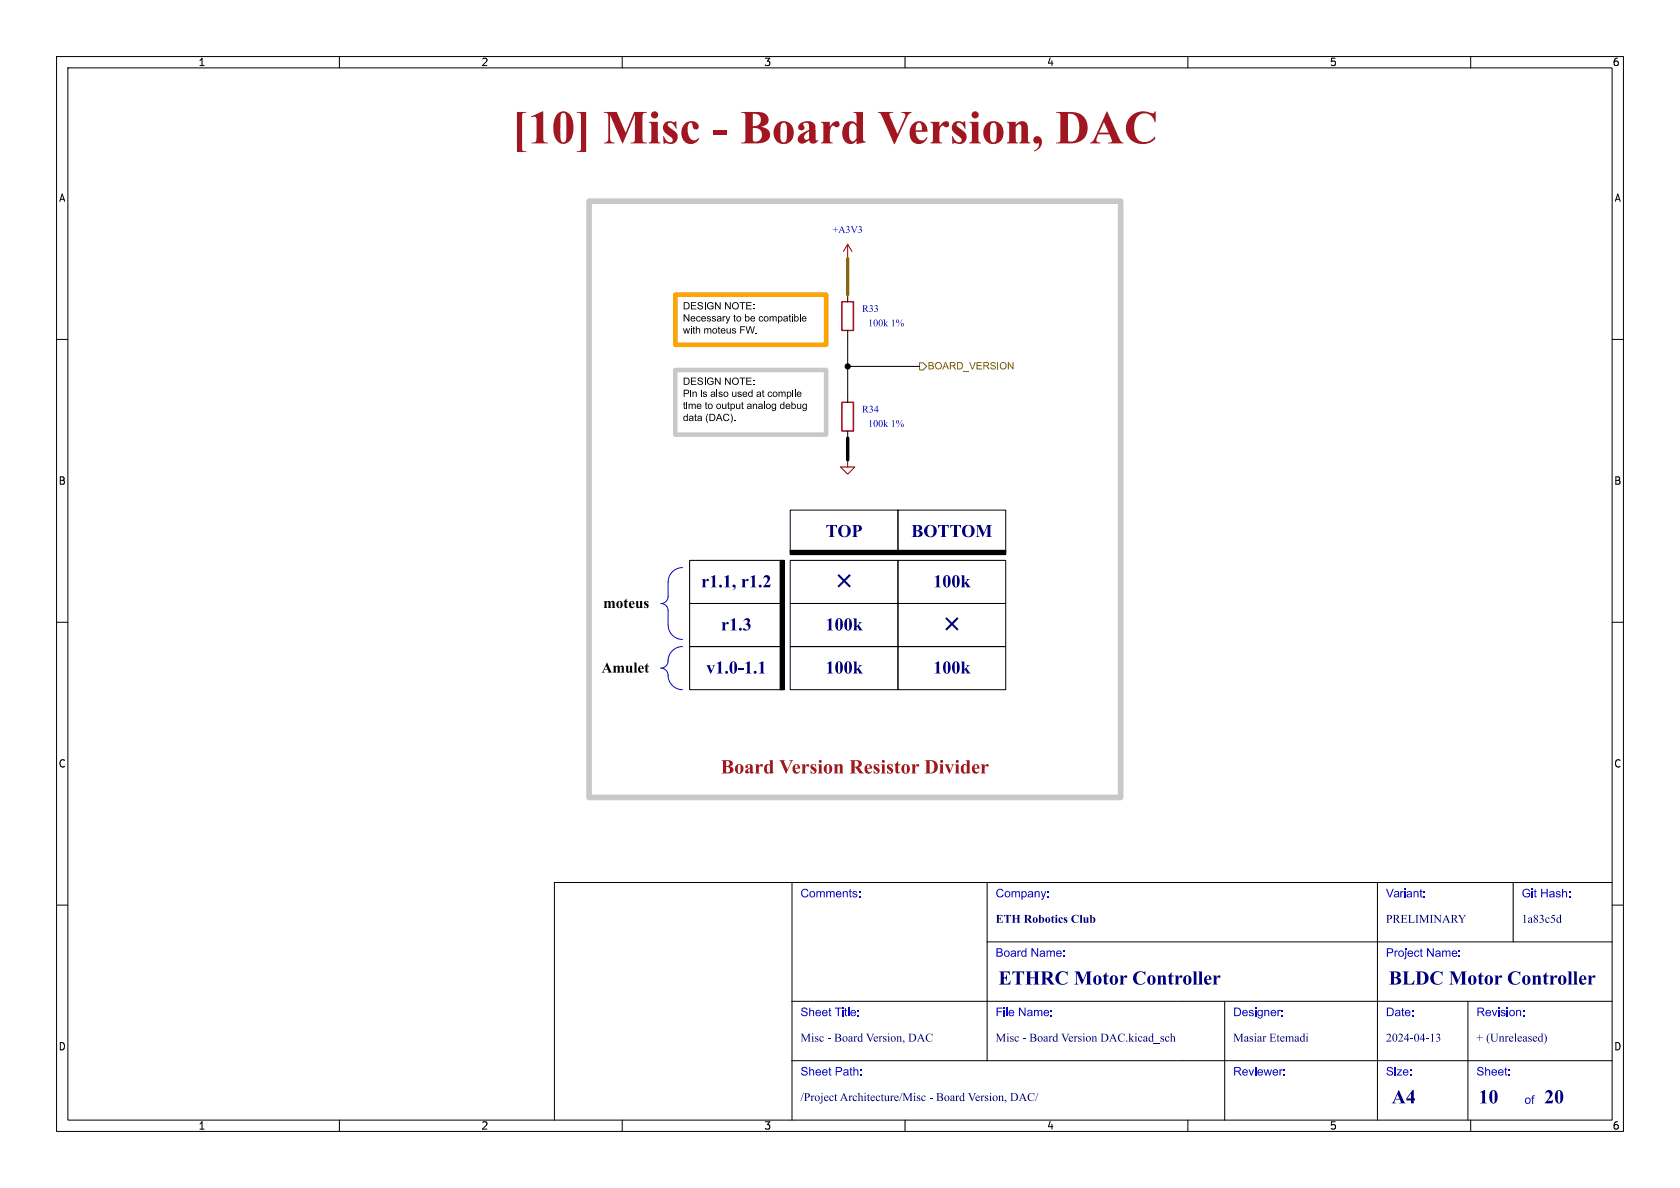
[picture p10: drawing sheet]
<svg xmlns="http://www.w3.org/2000/svg" width="297mm" height="210mm" viewBox="0 0 297 210" stroke-linecap="round" stroke-linejoin="round" font-family="sans-serif">
<defs><g id="words">
<text font-size="8.4" fill="#a21622" x="90.5" y="27.5">[10]Misc- BoardVersion,DAC</text>
<text font-size="3.5" fill="#a21622" x="127.4" y="137.2">BoardVersionResistorDivider</text>
<g font-size="3.5" fill="#00007f">
<text x="176.5" y="174.9">ETHRC Motor Controller</text>
<text x="245.5" y="174.9">BLDC Motor Controller</text>
<text x="246" y="195.9">A4</text>
<text x="261.4" y="196">10</text>
<text x="273" y="196">20</text>
</g>
<g font-size="3.2" fill="#00007f">
<text x="146" y="95.8">TOP</text>
<text x="161.1" y="95.8">BOTTOM</text>
<text x="124" y="104.6">r1.1,r1.2</text>
<text x="165" y="104.6">100k</text>
<text x="127.5" y="112.3">r1.3</text>
<text x="145.9" y="112.3">100k</text>
<text x="124.8" y="119.9">v1.0-1.1</text>
<text x="145.9" y="119.9">100k</text>
<text x="165" y="119.9">100k</text>
</g>
<g font-size="2.7">
<text x="106.6" y="108.5">moteus</text>
<text x="106.3" y="120">Amulet</text>
</g>
<g font-size="2.1" fill="#00f">
<text x="141.5" y="159.2">Comments:</text>
<text x="176" y="159.2">Company:</text>
<text x="245" y="159.2">Variant:</text>
<text x="269" y="159.2">Git Hash:</text>
<text x="176" y="169.7">Board Name:</text>
<text x="245" y="169.7">Project Name:</text>
<text x="141.5" y="180.2">Sheet Title:</text>
<text x="176" y="180.2">File Name:</text>
<text x="218" y="180.2">Designer:</text>
<text x="245" y="180.2">Date:</text>
<text x="261" y="180.2">Revision:</text>
<text x="141.5" y="190.7">Sheet Path:</text>
<text x="218" y="190.7">Reviewer:</text>
<text x="245" y="190.7">Size:</text>
<text x="261" y="190.7">Sheet:</text>
<text x="269.5" y="195.7">of</text>
</g>
<g font-size="2.1" fill="#00007f">
<text x="176" y="163.7">ETH RoboticsClub</text>
<text x="245" y="163.7">PRELIMINARY</text>
<text x="269" y="163.7">1a83c5d</text>
<text x="141.5" y="184.7">Misc - BoardVersion,DAC</text>
<text x="176" y="184.7">Misc - BoardVersionDAC.kicad_sch</text>
<text x="218" y="184.7">MasiarEtemadi</text>
<text x="245" y="184.7">2024-04-13</text>
<text x="261" y="184.7">+ (Unreleased)</text>
<text x="141.5" y="195.2">/ProjectArchitecture/Misc- BoardVersion,DAC/</text>
</g>
<g font-size="1.8">
<text x="35" y="11.9">1</text>
<text x="85" y="11.9">2</text>
<text x="135" y="11.9">3</text>
<text x="185" y="11.9">4</text>
<text x="235" y="11.9">5</text>
<text x="285" y="11.9">6</text>
<text x="10.3" y="35.9">A</text>
<text x="285.3" y="35.9">A</text>
<text x="120.7" y="57.5">Necessary to be compatible</text>
<text x="120.7" y="59.7">with moteus FW.</text>
<text x="120.7" y="70.9">Pin is also used at compile</text>
<text x="120.7" y="73">time to output analog debug</text>
<text x="10.3" y="85.9">B</text>
<text x="285.3" y="85.9">B</text>
<text x="10.3" y="135.9">C</text>
<text x="285.3" y="135.9">C</text>
<text x="10.3" y="185.9">D</text>
<text x="285.3" y="185.9">D</text>
<text x="35" y="199.9">1</text>
<text x="85" y="199.9">2</text>
<text x="135" y="199.9">3</text>
<text x="185" y="199.9">4</text>
<text x="235" y="199.9">5</text>
<text x="285" y="199.9">6</text>
</g>
<g font-size="1.8" fill="#0000c2">
<text x="147.2" y="41.6">+A3V3</text>
<text x="152.4" y="55.6">R33</text>
<text x="153.5" y="58.1">100k1%</text>
<text x="152.4" y="73.4">R34</text>
<text x="153.5" y="75.9">100k1%</text>
</g>
<text font-size="1.8" fill="#725600" x="164" y="65.8">BOARD_VERSION</text>
</g></defs>
<g fill="none" stroke="#000" stroke-width=".18">
<path d="M10 10h277v190h-277zM12 12h273v186h-273zM60 10v2M110 10v2M160 10v2M210 10v2M260 10v2M149.9 52.1v1.2M149.9 58.4v12.7M10 60h2M149.9 76.2v1.3M149.9 64.8h12.7"/>
<path d="M285 60h2M121.9 99.1h16.5v7.6h-16.5zM139.7 90.2h19v7.6h-19zM158.7 90.2h19.1v7.6h-19.1zM158.7 99.1h19.1v7.6h-19.1zM10 110h2M121.9 114.3h16.5v7.6h-16.5zM121.9 106.7h16.5v7.6h-16.5zM139.7 106.7h19v7.6h-19zM139.7 114.3h19v7.6h-19zM158.7 114.3h19.1v7.6h-19.1zM158.7 106.7h19.1v7.6h-19.1z"/>
<path d="M285 110h2M140 156v42M174.5 156v31.5M243.5 156v42M267.5 156v10.5M285 156h-187v42M10 160h2M140 177h145M174.5 166.5h110.5M216.5 177v21M259.5 177v21M285 160h2"/>
<path d="M60 198v2M110 198v2M140 187.5h145M160 198v2M210 198v2M260 198v2"/>
</g>
<g fill="#000">
<path d="M120.9 55.6h.1l.7 1v-1h.2v1.2h-.2l-.7-1v1h-.1zM120.9 53.4h.4a.64 .64 0 0 1 .6 .6 .64 .64 0 0 1-.6 .7h-.4v-.2h.4a.49 .49 0 0 0 .4-.4 .49 .49 0 0 0-.4-.5h-.3v.9h-.1zM122.2 53.4h.9v.2h-.8v.4h.7v.1h-.7v.4h.8v.2h-.9zM122.6 57.8l.1-.1v.3h.2v.2h-.2v.5l.2 .3a.23 .23 0 0 1-.3-.1 .23 .23 0 0 1 0-.2v-.5h-.2zM123 57.7h.2v.4l.3-.1 .2 .2 .1 .8h-.2v-.7l-.2-.1-.2 .1v.7h-.2zM123.4 53.5l.6-.1 .2 .3-.1 .1a.27 .27 0 0 0-.3-.3 .27 .27 0 0 0-.2 .4h.2a.43 .43 0 0 1 .5 .6 .43 .43 0 0 1-.8 .2l-.2-.3 .1-.1a.33 .33 0 0 0 .4 .3 .33 .33 0 0 0 .3-.4l-.7-.2zM124.6 53.4h.1v1.3h-.1zM125.1 53.6l.7-.2 .3 .2v.2h-.1a.49 .49 0 0 0-.7-.1 .49 .49 0 0 0-.1 .7 .49 .49 0 0 0 .7 .1l.1-.3h-.4v-.2h.6v.5a.69 .69 0 0 1-1 .1 .69 .69 0 0 1-.1-1zM126.4 53.4h.2l.6 1v-1h.2v1.3h-.2l-.6-1v1h-.2zM127 57.8l.2-.1v.3h.1v.2h-.1v.5l.1 .3a.23 .23 0 0 1-.2-.1 .23 .23 0 0 1-.1-.2v-.5h-.1zM128.2 53.4h.1l.7 1v-1h.2v1.3h-.2l-.7-1v1h-.1zM129.8 55.7l.1-.1v.3h.2v.1h-.2v.6l.2 .2a.23 .23 0 0 1-.3 0 .23 .23 0 0 1 0-.2v-.6h-.2z"/>
<path d="M129.6 53.6a.63 .63 0 0 1 1 .1 .63 .63 0 0 1-.4 .9 .63 .63 0 0 1-.8-.5h.2a.47 .47 0 0 0 .7 .4 .47 .47 0 0 0 .1-.8l-.5-.1-.3 .2v.3h-.2zM130.9 57.7h.8v.1h-.7v.4h.6v.2h-.6v.6h-.1zM130.7 53.4h1.1v.2h-.5v1.1h-.1v-1.1h-.5zM131.7 55.6h.2v.4a.42 .42 0 0 1 .6 .4 .42 .42 0 0 1-.6 .3v.1h-.2v-.4h.2a.29 .29 0 0 0 .3 .3 .29 .29 0 0 0 .1-.5l-.2-.2-.2 .4h-.2zM131.9 53.4h.9v.2h-.7v.4h.7v.1h-.7v.4h.8v.2h-1zM131.8 57.7h.2l.2 1.1 .3-1.1h.2l.3 1.1 .3-1.1h.1l-.3 1.3h-.2l-.3-1.2-.3 1.2h-.2zM133.1 53.8h.2v.1h-.2zM133.1 54.5h.2v.2h-.2zM139.5 55.7l.2-.1v.3h.2v.1h-.2v.6l.2 .2a.23 .23 0 0 1-.3 0 .23 .23 0 0 1-.1-.2v-.6h-.1zM140 55.6h.2v.1h-.2zM140.4 55.6h.2v.4a.42 .42 0 0 1 .6 .4 .42 .42 0 0 1-.7 .3v.1h-.1v-.4h.1a.29 .29 0 0 0 .4 .3 .29 .29 0 0 0 .1-.5l-.3-.2-.2 .4h-.1zM141.4 55.6h.1v1.2h-.1z"/>
<path d="M120.9 71.1l.1-.1v.4h.2v.1h-.2v.5l.2 .3a.23 .23 0 0 1-.2 0 .23 .23 0 0 1-.1-.3v-.5h-.1zM120.9 66.8h.4a.64 .64 0 0 1 .6 .6 .64 .64 0 0 1-.6 .6h-.4v-.1h.4a.49 .49 0 0 0 .4-.5 .49 .49 0 0 0-.4-.5h-.3v1h-.1zM120.9 68.9h.4a.39 .39 0 0 1 .5 .4 .39 .39 0 0 1-.4 .3h-.4v.6h-.1v-.7h.6l.2-.2-.2-.3h-.5v.5h-.1zM120.9 73.6l.3-.1 .2 .1v-.4h.2v1.2h-.2v-.1l-.1 .1h-.3l-.2-.3 .2-.1a.29 .29 0 0 0 .3 .3 .29 .29 0 0 0 .1-.5l-.3-.2-.1 .4h-.2zM122 68.9h.2v.2h-.2zM122.2 66.8h.9v.1h-.8v.4h.7v.1h-.7v.5h.8v.1h-.9zM121.9 73.6l.1-.1a.4 .4 0 0 1 .5 .1 .4 .4 0 0 1 .1 .4v.4l-.2-.1-.4 .1-.2-.1v-.1l.5 .1 .1-.3-.6 .2a.48 .48 0 0 1 .6-.4l-.1-.2-.5 .2zM122.9 73.3l.1-.1v.3h.2v.1h-.2v.6l.2 .2a.23 .23 0 0 1-.3 0 .23 .23 0 0 1 0-.2v-.6h-.2zM123.4 66.9l.6-.1 .2 .2-.1 .1a.27 .27 0 0 0-.3-.3 .27 .27 0 0 0-.2 .4l.2 .1a.43 .43 0 0 1 .5 .5 .43 .43 0 0 1-.8 .2l-.2-.3 .1-.1a.33 .33 0 0 0 .4 .3 .33 .33 0 0 0 .3-.3l-.7-.3zM123.4 73.6l.2-.1a.38 .38 0 0 1 .4 .1 .38 .38 0 0 1 .1 .4v.4l-.2-.1-.4 .1-.2-.1v-.1l.5 .1 .1-.3-.6 .2a.48 .48 0 0 1 .6-.4l-.1-.2-.5 .2zM123.9 68.9h.2v.2h-.2zM124.6 66.8h.1v1.2h-.1z"/>
<path d="M124.7 71.1l.2-.1v.4h.1v.1h-.1v.5l.2 .3a.23 .23 0 0 1-.3 0 .23 .23 0 0 1-.1-.3v-.5h-.1zM125.1 73.1h.1l-.2 1 .2 .7-.2-.1-.2-.6 .1-.5zM125.1 66.9l.7-.1 .3 .2v.1l-.1 .1a.49 .49 0 0 0-.7-.1 .49 .49 0 0 0-.1 .7 .49 .49 0 0 0 .7 0l.1-.3h-.4v-.1h.6v.4a.69 .69 0 0 1-1 .1 .69 .69 0 0 1-.1-1zM125.4 73.2h.5a.64 .64 0 0 1 .6 .6 .64 .64 0 0 1-.6 .6h-.5v-.1h.5a.49 .49 0 0 0 .4-.5 .49 .49 0 0 0-.5-.5h-.2v1h-.2zM126.4 66.8h.2l.6 1v-1h.2v1.2h-.2l-.6-1v1h-.2zM126.7 68.9h.1v1.3h-.1zM127 73.2h.2l.5 1.2h-.1l-.2-.4h-.5l-.2 .4h-.1l.2-.5h.6l-.3-.6-.2 .6h-.1zM128.2 66.8h.1l.7 1v-1h.2v1.2h-.2l-.7-1v1h-.1zM128 73.3l.6-.1 .3 .2-.1 .1a.45 .45 0 0 0-.7-.1 .45 .45 0 0 0 0 .7l.3 .2 .3-.1 .1-.2h.2a.62 .62 0 0 1-1 .3 .62 .62 0 0 1 0-1zM128.7 71.1l.1-.1v.4h.2v.1h-.2v.5l.2 .3a.23 .23 0 0 1-.2 0 .23 .23 0 0 1-.1-.3v-.5h-.1zM129.1 73.1a1.04 1.04 0 0 1 0 1.7l.3-.8zM129.8 74.3h.2v.1h-.2z"/>
<path d="M129.6 66.9a.63 .63 0 0 1 1 .1 .63 .63 0 0 1-.4 .9 .63 .63 0 0 1-.8-.5h.2a.47 .47 0 0 0 .7 .4 .47 .47 0 0 0 .1-.7l-.5-.2-.3 .2v.3h-.2zM130.7 66.8h1.1v.1h-.5v1.1h-.1v-1.1h-.5zM131.1 71.1l.2-.1v.4h.2v.1h-.2v.5l.2 .3a.23 .23 0 0 1-.3 0 .23 .23 0 0 1-.1-.3v-.5h-.1zM131.9 66.8h.9v.1h-.7v.4h.7v.1h-.7v.5h.8v.1h-1zM132.4 69.3l.2-.1 .3 .1v-.4h.1v1.3h-.1v-.2l-.2 .2-.3-.1-.1-.3 .1-.1a.29 .29 0 0 0 .4 .3 .29 .29 0 0 0 .1-.5l-.3-.1-.2 .3h-.2zM133.1 67.1h.2v.2h-.2zM133.1 67.9h.2v.1h-.2zM135.1 71h.1v1.3h-.1zM134.8 69l.2-.1v.3h.1v.2h-.1v.5l.1 .3a.23 .23 0 0 1-.2-.1 .23 .23 0 0 1-.1-.2v-.5h-.1zM138 71.5l.3-.1 .2 .1v-.5h.2v1.3h-.2v-.1l-.1 .1h-.3l-.2-.4 .1-.1a.29 .29 0 0 0 .4 .4 .29 .29 0 0 0 .1-.5l-.3-.2-.2 .3h-.1zM139.9 71h.2v.5a.42 .42 0 0 1 .6 .3 .42 .42 0 0 1-.6 .4v.1h-.2v-.5h.2a.29 .29 0 0 0 .3 .4 .29 .29 0 0 0 .1-.5l-.2-.2-.2 .3h-.2zM140.1 68.9h.2v.2h-.2z"/>
<path d="M140.5 68.9h.2v1.3h-.2zM137.9 99.1h.8v22.8h-.8zM139.7 97.3h38.1v.7h-38.1zM107.3 117.1l.9 1.8h-.8l.2-.1-.2-.4h-.6l-.1 .4 .2 .1h-.5l.4-.6h.6l-.3-.6-.2 .6h-.1z"/>
</g>
<path d="M148.8 53.3h2.1v5.1h-2.1zM148.8 71.1h2.1v5.1h-2.1z" fill="none" stroke="#840000" stroke-width=".25"/>
<path d="M149.9 43.2l-.8 1.3M149.9 43.2l.7 1.3M149.9 43.2v2.5M149.9 81.3v1.3h1.2l-1.2 1.2-1.3-1.2h1.3" fill="none" stroke="#840000" stroke-width=".18"/>
<path d="M162.6 64.1h.6l.6 .7-.6 .6h-.6z" fill="none" stroke="#725600" stroke-width=".18"/>
<path d="M118.1 102.9v2.5M118.1 108v2.5" fill="none" stroke="#0000c2" stroke-width=".18"/>
<path d="M149.9 77.5v3.8" fill="none" stroke="#000" stroke-width=".61"/>
<path d="M149.9 45.7v6.4" fill="none" stroke="#a29b00" stroke-width=".61"/>
<path d="M119.4 52.1h26.6v8.9h-26.6z" fill="none" stroke="#ffa500" stroke-width=".8"/>
<path d="M119.4 65.4h26.6v11.4h-26.6z" fill="none" stroke="#c8c8c8" stroke-width=".8"/>
<path d="M167.4 109.1l.9 .9 .9-.9 .3 .3-1 .9 1 .9-.3 .3-.9-1-.9 1-.3-.3 .9-.9-.9-.9z" fill="#00007f"/>
<path d="M139.7 99.1h19v7.6h-19z" fill="none" stroke="#000" stroke-width=".18"/>
<path d="M148.3 101.5l.9 .9 1-.9 .2 .2-.9 1 .9 .9-.2 .3-1-1-.9 1-.2-.3 .9-.9-.9-1z" fill="#00007f"/>
<path d="M118.1 110.5a2.56 2.56 0 0 0 2.6 2.5M118.1 105.4a1.28 1.28 0 0 1-1.3 1.3 1.28 1.28 0 0 1 1.3 1.3M120.6 114.3a2.72 2.72 0 0 0-2.6 3l-.4 .6-.8 .2a1.42 1.42 0 0 1 1.4 1.7 2.56 2.56 0 0 0 2.4 2.1M120.7 100.3a2.54 2.54 0 0 0-2.6 2.6" fill="none" stroke="#0000c2" stroke-width=".18"/>
<path d="M137.9 99.1h.8v22.8h-.8zM139.7 97.3h38.1v.7h-38.1z" fill="none" stroke="#000" stroke-width=".18"/>
<path d="M104.1 35.6h94v105.4h-94z" fill="none" stroke="#c8c8c8" stroke-width="1"/>
<circle cx="149.9" cy="64.8" r=".46" fill="#000" stroke="#000" stroke-width=".18"/>
<use href="#words"/>
</svg>
